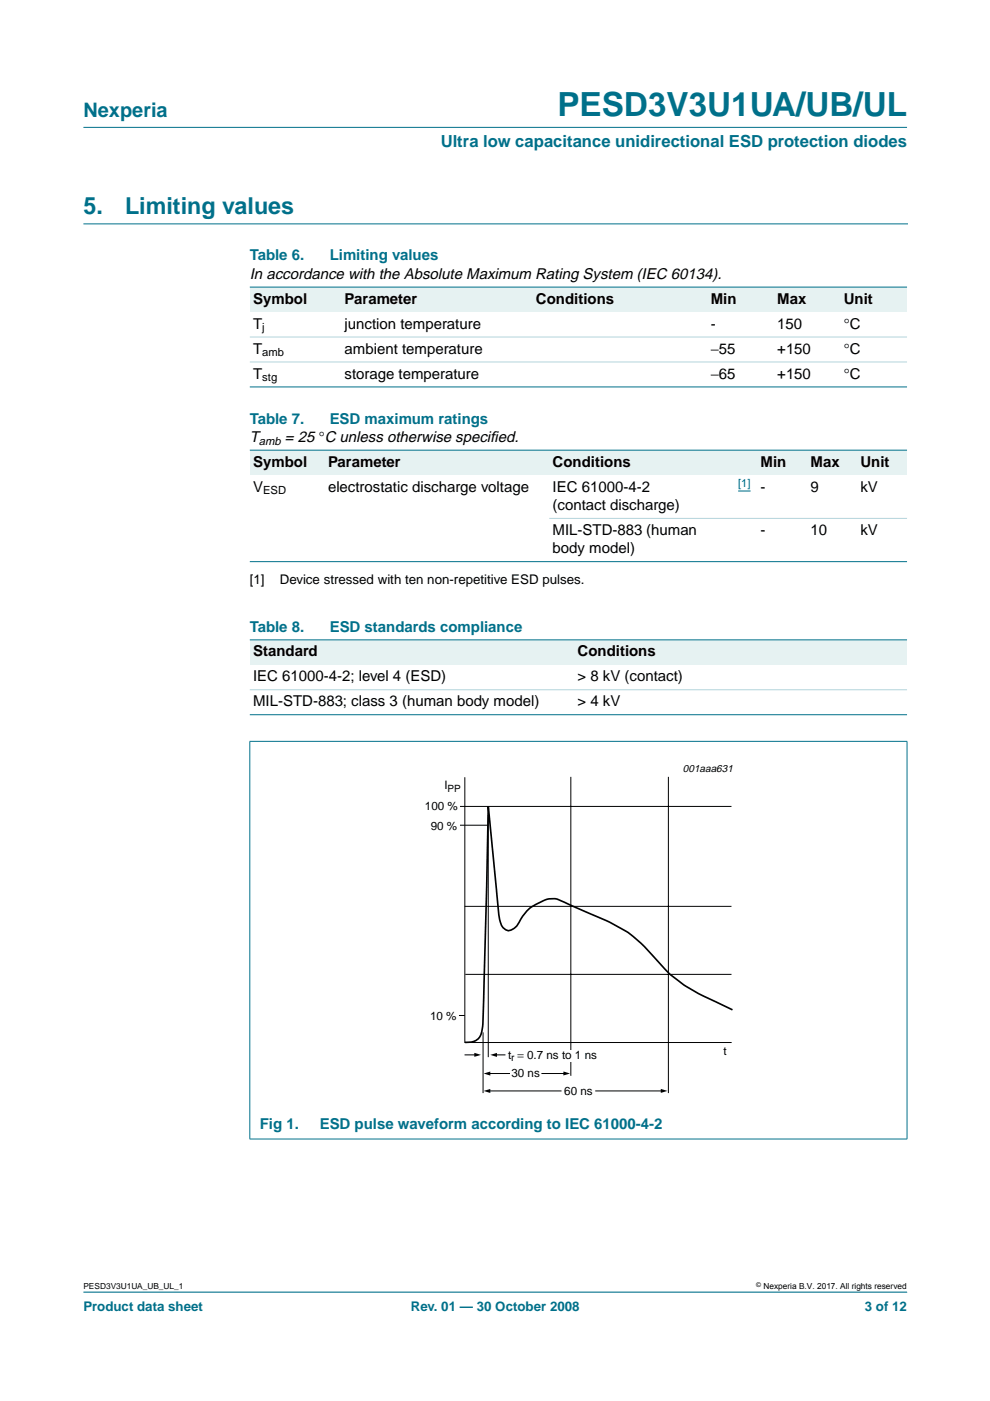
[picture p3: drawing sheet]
<svg xmlns="http://www.w3.org/2000/svg" width="210mm" height="297mm" viewBox="0 0 210 297" stroke-linecap="round" stroke-linejoin="round" font-family="sans-serif">
<defs><g id="words">
<text font-size="7.1" fill="#00708a" x="118.2" y="24.7">PESD3V3U1UA/UB/UL</text>
<g font-size="4.9" fill="#00708a">
<text x="17.7" y="45.5">5.</text>
<text x="26.5" y="45.5">Limiting values</text>
</g>
<text font-size="4.2" fill="#00708a" x="17.7" y="24.9">Nexperia</text>
<text font-size="3.5" fill="#00708a" x="93.4" y="31.1">Ultra low capacitance unidirectional ESD protection diodes</text>
<g font-size="3.2" fill="#00708a">
<text x="53" y="55.2">Table 6.</text>
<text x="69.9" y="55.2">Limiting values</text>
<text x="53" y="89.8">Table 7.</text>
<text x="69.9" y="89.8">ESD maximum ratings</text>
<text x="53" y="133.9">Table 8.</text>
<text x="69.9" y="133.9">ESD standards compliance</text>
<text x="55.1" y="239.4">Fig 1.</text>
<text x="67.8" y="239.4">ESD pulse waveform according to IEC 61000-4-2</text>
</g>
<g font-size="3.2">
<text x="53" y="59.1">In accordance with the Absolute Maximum Rating System (IEC 60134).</text>
<text x="53.7" y="64.4">Symbol</text>
<text x="73.1" y="64.4">Parameter</text>
<text x="113.6" y="64.4">Conditions</text>
<text x="150.7" y="64.4">Min</text>
<text x="164.8" y="64.4">Max</text>
<text x="178.9" y="64.4">Unit</text>
<text x="53.7" y="69.7">T</text>
<text x="73.1" y="69.7">junction temperature</text>
<text x="150.7" y="69.7">-</text>
<text x="164.8" y="69.7">150</text>
<text x="178.9" y="69.7">°C</text>
<text x="53.7" y="75">T</text>
<text x="73.1" y="75">ambient temperature</text>
<text x="150.7" y="75">−55</text>
<text x="164.8" y="75">+150</text>
<text x="178.9" y="75">°C</text>
<text x="53.7" y="80.3">T</text>
<text x="73.1" y="80.3">storage temperature</text>
<text x="150.7" y="80.3">−65</text>
<text x="164.8" y="80.3">+150</text>
<text x="178.9" y="80.3">°C</text>
<text x="53" y="93.7">T</text>
<text x="60.4" y="93.7">= 25 °C unless otherwise specif</text>
<text x="103.9" y="93.7">ied.</text>
<text x="53.7" y="99">Symbol</text>
<text x="69.5" y="99">Parameter</text>
<text x="117.2" y="99">Conditions</text>
<text x="161.3" y="99">Min</text>
<text x="171.9" y="99">Max</text>
<text x="182.4" y="99">Unit</text>
<text x="53.7" y="104.3">V</text>
<text x="69.5" y="104.3">electrostatic discharge voltage</text>
<text x="117.2" y="104.3">IEC 61000-4-2</text>
<text x="161.3" y="104.3">-</text>
<text x="171.9" y="104.3">9</text>
<text x="182.4" y="104.3">kV</text>
<text x="117.2" y="113.4">MIL-STD-883 (human</text>
<text x="117.2" y="108.1">(contact discharge)</text>
<text x="161.3" y="113.4">-</text>
<text x="171.9" y="113.4">10</text>
<text x="182.4" y="113.4">kV</text>
<text x="117.2" y="117.3">body model)</text>
<text x="53.7" y="139.2">Standard</text>
<text x="122.5" y="139.2">Conditions</text>
<text x="53.7" y="144.5">IEC 61000-4-2; level 4 (ESD)</text>
<text x="53.7" y="149.8">MIL-STD-883; class 3 (human body model)</text>
<text x="122.5" y="144.5">&gt; 8 kV (contact)</text>
<text x="122.5" y="149.8">&gt; 4 kV</text>
</g>
<g font-size="2.8">
<text x="53" y="123.8">[1]</text>
<text x="59.3" y="123.8">Device stressed with ten non-repetitive ESD pulses.</text>
</g>
<g font-size="2.8" fill="#00708a">
<text x="17.7" y="278">Product data sheet</text>
<text x="87.1" y="278">Rev. 01 — 30 October 2008</text>
<text x="183.4" y="278">3 of 12</text>
</g>
<g font-size="2.5">
<text x="94.2" y="167.3">I</text>
<text x="90.1" y="171.8">100 %</text>
<text x="91.3" y="175.9">90 %</text>
<text x="91.2" y="216.3">10 %</text>
<text x="107.7" y="224.5">t = 0.7 ns to 1 ns</text>
<text x="153.4" y="223.8">t</text>
<text x="108.4" y="228.4">30 ns</text>
<text x="119.6" y="232.1">60 ns</text>
</g>
<g font-size="2.4">
<text x="55.6" y="70.3">j</text>
<text x="55.6" y="75.6">amb</text>
<text x="55.6" y="80.8">stg</text>
<text x="54.9" y="94.3">amb</text>
<text x="55.8" y="104.8">ESD</text>
</g>
<text font-size="2.4" fill="#00f" x="156.5" y="103.3">[1]</text>
<text font-size="2.2" x="144.8" y="163.7">001aaa631</text>
<g font-size="2.1">
<text x="94.9" y="167.8">PP</text>
<text x="108.4" y="225">r</text>
</g>
<g font-size="1.8">
<text x="17.7" y="273.4">PESD3V3U1UA_UB_UL_1</text>
<text x="161.9" y="273.4">Nexperia B.V. 2017. All rights reserved</text>
</g>
<text font-size="1.4" x="160.4" y="272.9">©</text>
</g></defs>
<path d="M17.7 47.5h174.7M192.3 273.9h-174.6" fill="none" stroke="#00708a" stroke-width=".21"/>
<path d="M17.7 27h174.6z" fill="#00708a" stroke="#00708a" stroke-width=".21"/>
<g fill="#e6f2f2">
<path d="M53 60.9h19.4v5.3h-19.4z" fill-rule="evenodd"/>
<path d="M72.4 60.9h40.5v5.3h-40.5z" fill-rule="evenodd"/>
<path d="M112.9 60.9h24.7v5.3h-24.7z" fill-rule="evenodd"/>
<path d="M137.6 60.9h12.4v5.3h-12.4z" fill-rule="evenodd"/>
<path d="M150 60.9h14.1v5.3h-14.1z" fill-rule="evenodd"/>
<path d="M164.1 60.9h14.1v5.3h-14.1z" fill-rule="evenodd"/>
<path d="M178.2 60.9h14.1v5.3h-14.1z" fill-rule="evenodd"/>
<path d="M53 95.4h15.8v5.3h-15.8z" fill-rule="evenodd"/>
<path d="M68.8 95.4h47.7v5.3h-47.7z" fill-rule="evenodd"/>
<path d="M116.5 95.4h33.5v5.3h-33.5z" fill-rule="evenodd"/>
<path d="M150 95.4h10.6v5.3h-10.6z" fill-rule="evenodd"/>
<path d="M160.6 95.4h10.5v5.3h-10.5z" fill-rule="evenodd"/>
<path d="M171.1 95.4h10.6v5.3h-10.6z" fill-rule="evenodd"/>
<path d="M181.7 95.4h10.6v5.3h-10.6z" fill-rule="evenodd"/>
</g>
<path d="M156.5 104.1h2.7" fill="none" stroke="#00f" stroke-width=".21"/>
<g fill="#e6f2f2">
<path d="M53 135.7h68.8v5.3h-68.8z" fill-rule="evenodd"/>
<path d="M121.8 135.7h70.5v5.3h-70.5z" fill-rule="evenodd"/>
</g>
<g fill="#00708a" stroke="#00708a" stroke-width=".21">
<path d="M53 60.9h139.3z"/>
<path d="M53 82h139.3z"/>
<path d="M53 95.4h139.3z"/>
<path d="M53 119.1h139.3z"/>
<path d="M53 135.7h139.3z"/>
<path d="M53 151.5h139.3z"/>
<path d="M53 157.2v84.3z"/>
<path d="M192.3 157.2v84.3z"/>
<path d="M52.9 157.2h139.5z"/>
<path d="M52.9 241.5h139.5z"/>
</g>
<g fill="#b3d4db" stroke="#b3d4db" stroke-width=".21">
<path d="M53 71.5h139.3z"/>
<path d="M53 76.7h139.3z"/>
<path d="M116.5 109.9h75.8z"/>
<path d="M53 146.2h139.3z"/>
</g>
<g fill="none" stroke="#000" stroke-width=".21">
<path d="M97.5 171h57.6M97.5 175h6M98.6 164.8v56.2h56.5M103.5 172.8v51.3M121 164.7v63.4M141.7 164.7v67.1M98.5 192.2h56.6M97.3 215.3h1.3M98.6 206.6h56.5M102.4 218.9v12.9M98.6 223.7h2.3M103.2 227.6h4.8"/>
<path d="M103.4 231.3h15.5M105.1 223.7h2M114.9 227.6h4.9M126.3 231.3h14.2"/>
</g>
<path d="M155.3 214.1a66.1 66.1 0 0 1-11-5.8l-2.6-2.1a57.9 57.9 0 0 0-8.8-8.7 121.6 121.6 0 0 0-13.2-6.2 5 5 0 0 0-5.8 .3 8.8 8.8 0 0 0-4.1 4.5 2.53 2.53 0 0 1-2.4 1.1 3.1 3.1 0 0 1-1.5-2.6l-2.4-23.7-1 42.5a18 18 0 0 1-.7 6.2 3.1 3.1 0 0 1-3.2 1.4" fill="none" stroke="#000" stroke-width=".35"/>
<path d="M100.6 223.2l1.4 .5-1.4 .4zM102.5 231.3l1.5-.4v.8zM102.5 227.6l1.5-.4v.8zM104 223.7l1.4-.5v.9zM119.5 227.2l1.4 .4-1.4 .4zM140.1 230.9l1.4 .4-1.4 .4z" fill="#000"/>
<path d="M120.7 222.6h.7v2.4h-.7z" fill="#fff"/>
<use href="#words"/>
</svg>
